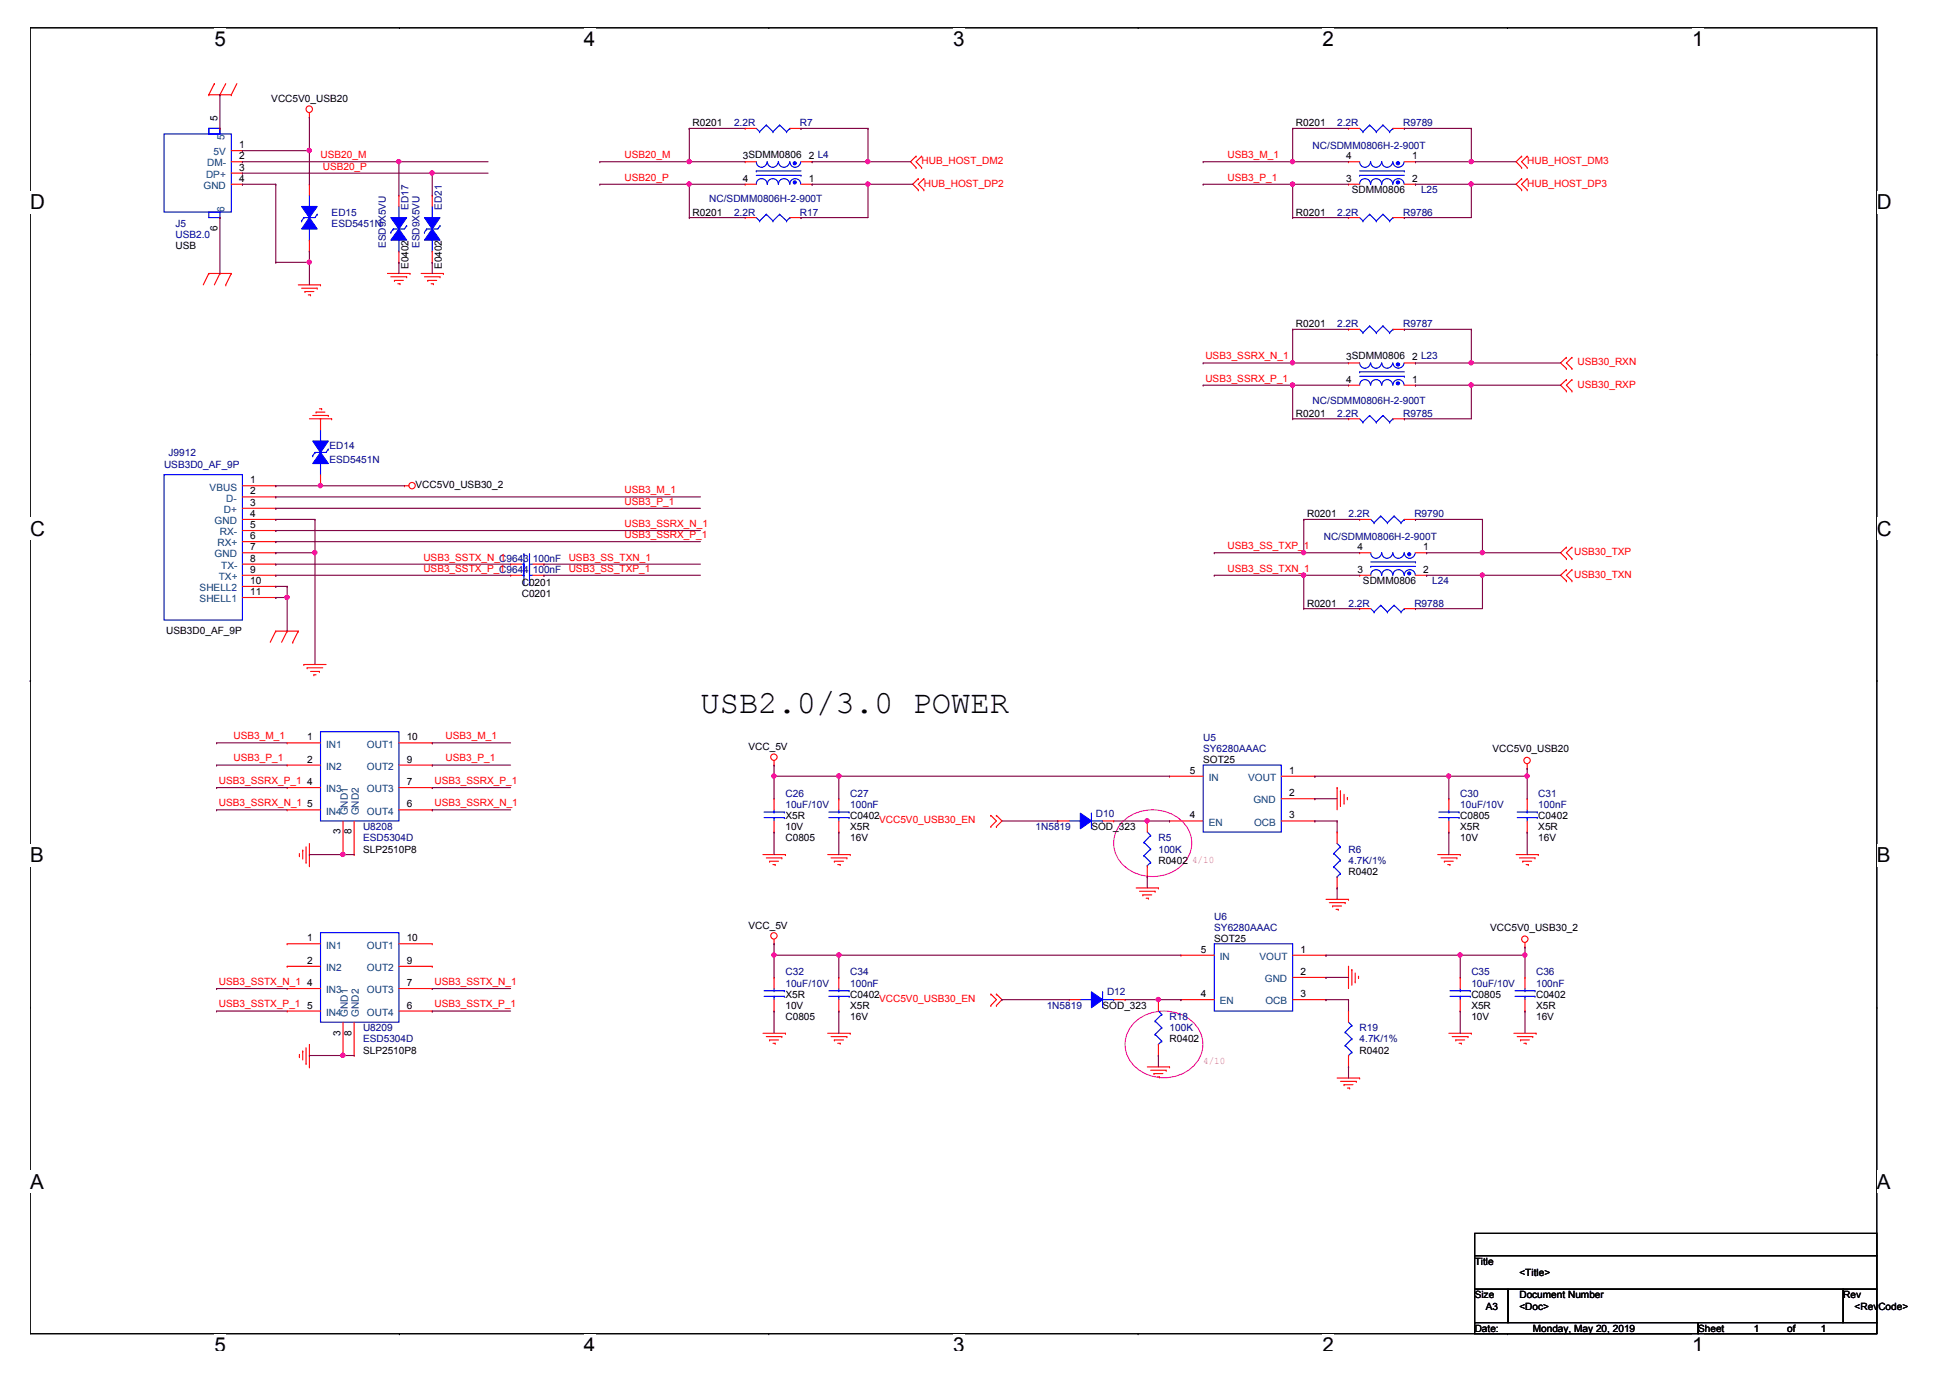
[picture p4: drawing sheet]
<svg xmlns="http://www.w3.org/2000/svg" width="297mm" height="210mm" viewBox="0 0 297 210" stroke-linecap="round" stroke-linejoin="round" font-family="sans-serif">
<defs><g id="words">
<text font-size="4.9" x="106.7" y="108.5">USB2.0/3.0 POWER</text>
<g font-size="3.1">
<text x="32.7" y="7">5</text>
<text x="89" y="7">4</text>
<text x="145.2" y="7">3</text>
<text x="201.5" y="7">2</text>
<text x="257.7" y="7">1</text>
<text x="4.6" y="31.9">D</text>
<text x="285.9" y="31.9">D</text>
<text x="4.6" y="81.6">C</text>
<text x="285.9" y="81.6">C</text>
<text x="4.6" y="131.3">B</text>
<text x="285.9" y="131.3">B</text>
<text x="4.6" y="181.1">A</text>
<text x="285.9" y="181.1">A</text>
<text x="32.7" y="206">5</text>
<text x="89" y="206">4</text>
<text x="145.2" y="206">3</text>
<text x="201.5" y="206">2</text>
<text x="257.7" y="206">1</text>
</g>
<g font-size="1.5">
<text x="41.3" y="15.5">VCC5V0_USB20</text>
<text x="33.1" y="18.4" transform="rotate(-90 33.1 18.4)">5</text>
<text x="36.4" y="22.6">1</text>
<text x="105.5" y="19.3">R0201</text>
<text x="197.4" y="19.3">R0201</text>
<text x="36.4" y="27.7">4</text>
<text x="36.4" y="26">3</text>
<text x="36.4" y="24.3">2</text>
<text x="113.2" y="24.3">3SDMM0806</text>
<text x="113.2" y="27.7">4</text>
<text x="123.2" y="27.7">1</text>
<text x="123.2" y="24.3">2 L4</text>
<text x="205.1" y="27.7">3</text>
<text x="205.1" y="24.3">4</text>
<text x="205.9" y="29.5">SDMM0806</text>
<text x="215.1" y="24.3">1</text>
<text x="215.1" y="27.7">2</text>
<text x="33.1" y="35.2" transform="rotate(-90 33.1 35.2)">6</text>
<text x="105.5" y="32.9">R0201</text>
<text x="197.4" y="32.9">R0201</text>
<text x="26.7" y="38">USB</text>
<text x="62.2" y="41" transform="rotate(-90 62.2 41)">E0402</text>
<text x="67.3" y="41" transform="rotate(-90 67.3 41)">E0402</text>
<text x="197.4" y="49.9">R0201</text>
<text x="205.1" y="54.9">3SDMM0806</text>
<text x="205.1" y="58.3">4</text>
<text x="215.1" y="58.3">1</text>
<text x="215.1" y="54.9">2 L23</text>
<text x="197.4" y="63.5">R0201</text>
<text x="38.1" y="73.6">1</text>
<text x="38.1" y="75.3">2</text>
<text x="38.1" y="77">3</text>
<text x="63.3" y="74.4">VCC5V0_USB30_2</text>
<text x="38.1" y="78.7">4</text>
<text x="38.1" y="80.4">5</text>
<text x="38.1" y="82.1">6</text>
<text x="38.1" y="83.8">7</text>
<text x="199.1" y="78.8">R0201</text>
<text x="206.8" y="83.8">4</text>
<text x="216.8" y="83.8">1</text>
<text x="38.1" y="85.6">8</text>
<text x="38.1" y="87.2">9</text>
<text x="38.1" y="88.9">10</text>
<text x="79.5" y="89.2">C0201</text>
<text x="206.8" y="87.2">3</text>
<text x="207.6" y="89">SDMM0806</text>
<text x="216.8" y="87.2">2</text>
<text x="38.1" y="90.6">11</text>
<text x="79.5" y="90.9">C0201</text>
<text x="199.1" y="92.4">R0201</text>
<text x="25.3" y="96.5">USB3D0_AF_9P</text>
<text x="46.8" y="112.8">1</text>
<text x="61.9" y="112.8">10</text>
<text x="46.8" y="116.2">2</text>
<text x="46.8" y="119.6">4</text>
<text x="61.9" y="119.6">7</text>
<text x="61.9" y="116.2">9</text>
<text x="114" y="114.2">VCC_5V</text>
<text x="181.2" y="117.9">5</text>
<text x="183.3" y="116.2">SOT25</text>
<text x="196.4" y="117.9">1</text>
<text x="227.3" y="114.6">VCC5V0_USB20</text>
<text x="46.8" y="123">5</text>
<text x="61.9" y="123">6</text>
<text x="119.6" y="124.8">X5R</text>
<text x="129.5" y="124.8">C0402</text>
<text x="181.2" y="124.7">4</text>
<text x="196.4" y="124.7">3</text>
<text x="196.4" y="121.3">2</text>
<text x="222.4" y="124.8">C0805</text>
<text x="234.3" y="124.8">C0402</text>
<text x="51.9" y="127.1" transform="rotate(-90 51.9 127.1)">3</text>
<text x="53.6" y="127.1" transform="rotate(-90 53.6 127.1)">8</text>
<text x="55.3" y="129.9">SLP2510P8</text>
<text x="119.6" y="128.1">C0805</text>
<text x="119.6" y="126.4">10V</text>
<text x="129.5" y="126.4">X5R</text>
<text x="129.5" y="128.1">16V</text>
<text x="166.3" y="126.4">SOD_323</text>
<text x="176.5" y="131.6">R0402</text>
<text x="222.4" y="126.4">X5R</text>
<text x="222.4" y="128.1">10V</text>
<text x="234.3" y="126.4">X5R</text>
<text x="234.3" y="128.1">16V</text>
<text x="205.4" y="133.3">R0402</text>
<text x="46.8" y="143.4">1</text>
<text x="61.9" y="143.4">10</text>
<text x="114" y="141.4">VCC_5V</text>
<text x="185" y="143.5">SOT25</text>
<text x="227" y="141.8">VCC5V0_USB30_2</text>
<text x="46.8" y="146.8">2</text>
<text x="61.9" y="146.8">9</text>
<text x="182.9" y="145.1">5</text>
<text x="198.1" y="148.5">2</text>
<text x="198.1" y="145.1">1</text>
<text x="46.8" y="150.2">4</text>
<text x="46.8" y="153.6">5</text>
<text x="61.9" y="153.6">6</text>
<text x="61.9" y="150.2">7</text>
<text x="119.6" y="155.4">C0805</text>
<text x="119.6" y="152">X5R</text>
<text x="119.6" y="153.7">10V</text>
<text x="129.5" y="152">C0402</text>
<text x="129.5" y="153.7">X5R</text>
<text x="129.5" y="155.4">16V</text>
<text x="168" y="153.7">SOD_323</text>
<text x="182.9" y="151.9">4</text>
<text x="198.1" y="151.9">3</text>
<text x="224.1" y="152">C0805</text>
<text x="224.1" y="153.7">X5R</text>
<text x="224.1" y="155.4">10V</text>
<text x="234" y="152">C0402</text>
<text x="234" y="153.7">X5R</text>
<text x="234" y="155.4">16V</text>
<text x="51.9" y="157.7" transform="rotate(-90 51.9 157.7)">3</text>
<text x="53.6" y="157.7" transform="rotate(-90 53.6 157.7)">8</text>
<text x="55.3" y="160.5">SLP2510P8</text>
<text x="178.2" y="158.8">R0402</text>
<text x="207.1" y="160.5">R0402</text>
<text x="224.6" y="192.7">Title</text>
<text x="224.6" y="197.8">Size</text>
<text x="231.4" y="197.8">Document Number</text>
<text x="231.5" y="194.4">&lt;Title&gt;</text>
<text x="280.8" y="197.8">Rev</text>
<text x="224.6" y="202.9">Date:</text>
<text x="226.3" y="199.5">A3</text>
<text x="231.5" y="199.5">&lt;Doc&gt;</text>
<text x="233.5" y="202.9">Monday, May 20, 2019</text>
<text x="258.7" y="202.9">Sheet</text>
<text x="267.2" y="202.9">1</text>
<text x="272.3" y="202.9">of</text>
<text x="277.4" y="202.9">1</text>
<text x="282.5" y="199.5">&lt;RevCode&gt;</text>
</g>
<g font-size="1.5" fill="#004080">
<text x="32.5" y="23.7">5V</text>
<text x="34.2" y="21.3" transform="rotate(-90 34.2 21.3)">5</text>
<text x="31" y="28.8">GND</text>
<text x="31.4" y="27.1">DP+</text>
<text x="31.6" y="25.4">DM-</text>
<text x="34.2" y="32.3" transform="rotate(-90 34.2 32.3)">6</text>
<text x="31.9" y="74.7">VBUS</text>
<text x="34.5" y="76.4">D-</text>
<text x="32.7" y="79.8">GND</text>
<text x="33.1" y="83.2">RX+</text>
<text x="33.5" y="81.5">RX-</text>
<text x="34.1" y="78.1">D+</text>
<text x="32.7" y="84.9">GND</text>
<text x="33.3" y="88.3">TX+</text>
<text x="33.7" y="86.7">TX-</text>
<text x="30.4" y="90">SHELL2</text>
<text x="30.4" y="91.7">SHELL1</text>
<text x="49.7" y="113.9">IN1</text>
<text x="55.9" y="113.9">OUT1</text>
<text x="49.7" y="117.3">IN2</text>
<text x="55.9" y="117.3">OUT2</text>
<text x="184.1" y="119">IN</text>
<text x="190.1" y="119">VOUT</text>
<text x="49.7" y="120.7">IN3</text>
<text x="49.7" y="124.1">IN4</text>
<text x="53" y="124.2" transform="rotate(-90 53 124.2)">GND1</text>
<text x="54.7" y="124.2" transform="rotate(-90 54.7 124.2)">GND2</text>
<text x="55.9" y="124.1">OUT4</text>
<text x="55.9" y="120.7">OUT3</text>
<text x="184.1" y="125.8">EN</text>
<text x="190.9" y="122.4">GND</text>
<text x="191" y="125.8">OCB</text>
<text x="49.7" y="144.5">IN1</text>
<text x="49.7" y="147.9">IN2</text>
<text x="55.9" y="147.9">OUT2</text>
<text x="55.9" y="144.5">OUT1</text>
<text x="185.8" y="146.2">IN</text>
<text x="191.9" y="146.2">VOUT</text>
<text x="192.7" y="149.6">GND</text>
<text x="49.7" y="151.3">IN3</text>
<text x="49.7" y="154.7">IN4</text>
<text x="53" y="154.9" transform="rotate(-90 53 154.9)">GND1</text>
<text x="54.7" y="154.9" transform="rotate(-90 54.7 154.9)">GND2</text>
<text x="55.9" y="154.7">OUT4</text>
<text x="55.9" y="151.3">OUT3</text>
<text x="185.8" y="153">EN</text>
<text x="192.8" y="153">OCB</text>
</g>
<g font-size="1.5" fill="#000080">
<text x="111.8" y="19.3">2.2R</text>
<text x="121.8" y="19.3">R7</text>
<text x="200" y="22.6">NC/SDMM0806H-2-900T</text>
<text x="203.7" y="19.3">2.2R</text>
<text x="213.8" y="19.3">R9789</text>
<text x="216.5" y="29.5">L25</text>
<text x="26.7" y="34.5">J5</text>
<text x="50.5" y="32.9">ED15</text>
<text x="50.5" y="34.5">ESD5451N</text>
<text x="62.2" y="32" transform="rotate(-90 62.2 32)">ED17</text>
<text x="67.3" y="32" transform="rotate(-90 67.3 32)">ED21</text>
<text x="108" y="30.8">NC/SDMM0806H-2-900T</text>
<text x="111.8" y="32.9">2.2R</text>
<text x="121.8" y="32.9">R17</text>
<text x="203.7" y="32.9">2.2R</text>
<text x="213.8" y="32.9">R9786</text>
<text x="58.8" y="37.8" transform="rotate(-90 58.8 37.8)">ESD9X5VU</text>
<text x="63.9" y="37.8" transform="rotate(-90 63.9 37.8)">ESD9X5VU</text>
<text x="203.7" y="49.9">2.2R</text>
<text x="213.8" y="49.9">R9787</text>
<text x="200" y="61.5">NC/SDMM0806H-2-900T</text>
<text x="203.7" y="63.5">2.2R</text>
<text x="213.8" y="63.5">R9785</text>
<text x="25" y="71.3">USB3D0_AF_9P</text>
<text x="25.7" y="69.5">J9912</text>
<text x="50.2" y="68.4">ED14</text>
<text x="50.2" y="70.5">ESD5451N</text>
<text x="201.6" y="82.2">NC/SDMM0806H-2-900T</text>
<text x="205.4" y="78.8">2.2R</text>
<text x="215.4" y="78.8">R9790</text>
<text x="76" y="87.3">C9644 100nF</text>
<text x="76" y="85.6">C9643 100nF</text>
<text x="218.2" y="89">L24</text>
<text x="205.4" y="92.4">2.2R</text>
<text x="215.4" y="92.4">R9788</text>
<text x="183.3" y="112.9">U5</text>
<text x="183.3" y="114.6">SY6280AAAC</text>
<text x="119.6" y="121.4">C26</text>
<text x="119.6" y="123.1">10uF/10V</text>
<text x="129.5" y="121.4">C27</text>
<text x="129.5" y="123.1">100nF</text>
<text x="166.9" y="124.4">D10</text>
<text x="222.4" y="121.4">C30</text>
<text x="222.4" y="123.1">10uF/10V</text>
<text x="234.3" y="121.4">C31</text>
<text x="234.3" y="123.1">100nF</text>
<text x="55.3" y="126.4">U8208</text>
<text x="55.3" y="128.1">ESD5304D</text>
<text x="157.7" y="126.4">1N5819</text>
<text x="176.5" y="128.1">R5</text>
<text x="176.5" y="129.9">100K</text>
<text x="205.4" y="129.9">R6</text>
<text x="205.4" y="131.6">4.7K/1%</text>
<text x="185" y="140.1">U6</text>
<text x="185" y="141.8">SY6280AAAC</text>
<text x="119.6" y="148.6">C32</text>
<text x="129.5" y="148.6">C34</text>
<text x="224.1" y="148.6">C35</text>
<text x="234" y="148.6">C36</text>
<text x="119.6" y="150.3">10uF/10V</text>
<text x="129.5" y="150.3">100nF</text>
<text x="159.4" y="153.7">1N5819</text>
<text x="168.6" y="151.6">D12</text>
<text x="178.2" y="155.4">R18</text>
<text x="224.1" y="150.3">10uF/10V</text>
<text x="234" y="150.3">100nF</text>
<text x="55.3" y="157.1">U8209</text>
<text x="55.3" y="158.8">ESD5304D</text>
<text x="178.2" y="157.1">100K</text>
<text x="207.1" y="157.1">R19</text>
<text x="207.1" y="158.8">4.7K/1%</text>
</g>
<g font-size="1.5" fill="#f00">
<text x="48.8" y="24.1">USB20_M</text>
<text x="49.2" y="25.8">USB20_P</text>
<text x="95.1" y="27.5">USB20_P</text>
<text x="95.1" y="24.1">USB20_M</text>
<text x="140.4" y="25">HUB_HOST_DM2</text>
<text x="140.7" y="28.4">HUB_HOST_DP2</text>
<text x="187" y="27.5">USB3_P_1</text>
<text x="187" y="24.1">USB3_M_1</text>
<text x="232.6" y="28.4">HUB_HOST_DP3</text>
<text x="232.6" y="25">HUB_HOST_DM3</text>
<text x="183.6" y="54.7">USB3_SSRX_N_1</text>
<text x="183.6" y="58.1">USB3_SSRX_P_1</text>
<text x="240.3" y="55.7">USB30_RXN</text>
<text x="240.3" y="59.1">USB30_RXP</text>
<text x="95.1" y="75.1">USB3_M_1</text>
<text x="95.1" y="76.9">USB3_P_1</text>
<text x="95.1" y="80.3">USB3_SSRX_N_1</text>
<text x="95.1" y="82">USB3_SSRX_P_1</text>
<text x="187" y="83.7">USB3_SS_TXP_1</text>
<text x="64.5" y="85.4">USB3_SSTX_N_1</text>
<text x="64.5" y="87.1">USB3_SSTX_P_1</text>
<text x="86.6" y="85.4">USB3_SS_TXN_1</text>
<text x="86.6" y="87.1">USB3_SS_TXP_1</text>
<text x="187" y="87.1">USB3_SS_TXN_1</text>
<text x="239.8" y="84.6">USB30_TXP</text>
<text x="239.8" y="88">USB30_TXN</text>
<text x="35.6" y="112.6">USB3_M_1</text>
<text x="67.9" y="112.6">USB3_M_1</text>
<text x="33.3" y="119.4">USB3_SSRX_P_1</text>
<text x="35.6" y="116">USB3_P_1</text>
<text x="66.2" y="119.4">USB3_SSRX_P_1</text>
<text x="67.9" y="116">USB3_P_1</text>
<text x="33.3" y="122.8">USB3_SSRX_N_1</text>
<text x="66.2" y="122.8">USB3_SSRX_N_1</text>
<text x="133.9" y="125.4">VCC5V0_USB30_EN</text>
<text x="33.3" y="150">USB3_SSTX_N_1</text>
<text x="33.3" y="153.5">USB3_SSTX_P_1</text>
<text x="66.2" y="150">USB3_SSTX_N_1</text>
<text x="66.2" y="153.5">USB3_SSTX_P_1</text>
<text x="133.9" y="152.7">VCC5V0_USB30_EN</text>
</g>
<text font-size="1.5" fill="#0000a0" x="26.7" y="36.3">USB2.0</text>
<g font-size="1.5" fill="#f0f">
<text x="181.6" y="131.4">4/10</text>
<text x="183.3" y="162">4/10</text>
</g>
</g></defs>
<path d="M4.6 4.2h281.3v199h-281.3z" fill="none" stroke="#000" stroke-width=".17"/>
<g fill="#fff">
<path d="M32.7 4.2h1.7v3.5h-1.7z"/>
<path d="M32.7 203.2h1.7v2.5h-1.7z"/>
</g>
<path d="M60.8 4.2h.1M60.8 203.2h.1" fill="none" stroke="#000" stroke-width=".17"/>
<g fill="#fff">
<path d="M89 4.2h1.7v3.5h-1.7z"/>
<path d="M89 203.2h1.7v2.5h-1.7z"/>
</g>
<path d="M117.1 4.2h.1M117.1 203.2h.1" fill="none" stroke="#000" stroke-width=".17"/>
<g fill="#fff">
<path d="M145.2 4.2h1.8v3.5h-1.8z"/>
<path d="M145.2 203.2h1.8v2.5h-1.8z"/>
</g>
<path d="M173.4 4.2h.1M173.4 203.2h.1" fill="none" stroke="#000" stroke-width=".17"/>
<g fill="#fff">
<path d="M201.5 4.2h1.7v3.5h-1.7z"/>
<path d="M201.5 203.2h1.7v2.5h-1.7z"/>
</g>
<path d="M229.6 4.2h.1M229.6 203.2h.1" fill="none" stroke="#000" stroke-width=".17"/>
<g fill="#fff">
<path d="M257.7 4.2h1.8v3.5h-1.8z"/>
<path d="M257.7 203.2h1.8v2.5h-1.8z"/>
<path d="M4.6 29.1h2.2v3.5h-2.2z"/>
<path d="M285.9 29.1h2.2v3.5h-2.2z"/>
<path d="M4.6 78.8h2.2v3.5h-2.2z"/>
<path d="M285.9 78.8h2.2v3.5h-2.2z"/>
</g>
<path d="M4.6 53.9h.1M285.9 53.9h.1" fill="none" stroke="#000" stroke-width=".17"/>
<g fill="#fff">
<path d="M4.6 128.5h2.1v3.5h-2.1z"/>
<path d="M285.9 128.5h2.1v3.5h-2.1z"/>
</g>
<path d="M4.6 103.7h.1M285.9 103.7h.1" fill="none" stroke="#000" stroke-width=".17"/>
<path d="M4.6 103.7h.1M285.9 103.7h.1" fill="none" stroke="#000" stroke-width=".15"/>
<g fill="#fff">
<path d="M4.6 178.3h2.1v3.4h-2.1z"/>
<path d="M285.9 178.3h2.1v3.4h-2.1z"/>
</g>
<path d="M4.6 153.4h.1M285.9 153.4h.1M224.6 187.9h61.3v3.4h-61.3zM224.6 191.3h61.3v5.1h-61.3zM224.6 196.4h5.1v5.1h-5.1zM229.7 196.4h51.1v5.1h-51.1zM280.8 196.4h5.1v5.1h-5.1zM224.6 201.5h34.1v1.7h-34.1zM258.7 201.5h27.2v1.7h-27.2z" fill="none" stroke="#000" stroke-width=".17"/>
<path d="M171.4 124.8a6.6 6.6 0 0 1 9.5 1.3 4.8 4.8 0 0 1-2.6 6.8 6.4 6.4 0 0 1-8-2.1 4.6 4.6 0 0 1 1.1-6zM173.1 155.5a6.5 6.5 0 0 1 9.5 1.2 4.8 4.8 0 0 1-2.6 6.9 6.3 6.3 0 0 1-8.3-2.9 4.6 4.6 0 0 1 1.4-5.2z" fill="none" stroke="#f0f" stroke-width=".17"/>
<g fill="none" stroke="#f00" stroke-width=".17">
<path d="M31.8 14.4h.1M31.8 14.4h3.4M32.7 12.7h.1M32.7 12.7l-.9 1.7M33.5 14.4h.1M34.4 12.7l-.9 1.7M35.2 14.4h.1M36.1 12.7l-.9 1.7M47.1 17.9h.1M47.1 17.2v.7M139.5 23.8h.1M139.5 25.5h.1"/>
<path d="M139.5 23.8l-.8 .8 .8 .9M139.9 27.2h.1M139.9 28.9h.1M139.9 27.2l-.9 .9 .9 .8M140.4 25.5h.1M140.4 23.8h.1M140.4 23.8l-.9 .8 .9 .9M140.7 28.9h.1M140.7 27.2h.1M140.7 27.2l-.8 .9 .8 .8M205.4 33.1h.1M205.4 33.1h1.7"/>
<path d="M212.2 33.1h1.7M213.9 33.1h.1M231.8 27.2h.1M231.8 28.9h.1M231.8 23.8h.1M231.8 25.5h.1M231.8 27.2l-.9 .9 .9 .8M231.8 23.8l-.9 .8 .9 .9M232.6 28.9h.1M232.6 27.2h.1M232.6 25.5h.1M232.6 23.8h.1"/>
<path d="M232.6 27.2l-.8 .9 .8 .8M232.6 23.8l-.8 .8 .8 .9M31.8 41.7h.1M31.8 41.7l-.8 1.7M31.8 41.7h3.4M33.5 41.7h.1M33.5 41.7l-.8 1.7M34.4 43.4h.1M35.2 41.7h.1M35.2 41.7l-.8 1.7M45.4 43.4h3.4M45.9 43.9h2.4"/>
<path d="M46.5 44.4h.1M46.5 44.4h1.3M47 44.9h.3M47.3 44.9h.1M48.3 43.9h.1M48.8 43.4h.1M59 41.7h3.5M59.5 42.2h2.4M60.1 42.7h.1M60.1 42.7h1.3M60.6 43.2h.3M60.9 43.2h.1"/>
<path d="M61.9 42.2h.1M62.5 41.7h.1M64.1 41.7h3.4M64.7 42.2h2.3M65.2 42.7h.1M65.2 42.7h1.3M65.7 43.2h.3M66 43.2h.1M67 42.2h.1M67.5 41.7h.1M238.6 54.4h.1M238.6 56.1h.1"/>
<path d="M238.6 57.8h.1M238.6 59.6h.1M238.6 54.4l-.9 .9 .9 .8M238.6 57.8l-.9 .9 .9 .9M239.5 56.1h.1M239.5 54.4h.1M239.5 59.6h.1M239.5 57.8h.1M239.5 54.4l-.9 .9 .9 .8M239.5 57.8l-.9 .9 .9 .9M47.1 63.8h3.4M47.6 63.3h2.4"/>
<path d="M48.1 62.8h.1M48.1 62.8h1.4M48.7 62.3h.3M49 62.3h.1M50 63.3h.1M50.5 63.8h.1M61.6 74h.1M61.6 74h.7M42 96.1h.1M42 96.1l-.8 1.7M42 96.1h3.4M43.7 96.1h.1"/>
<path d="M43.7 96.1l-.8 1.7M44.6 97.8h.1M45.4 96.1h.1M45.4 96.1l-.8 1.7M77.8 87.6h.1M77.8 87.6h1.7M81.2 87.6h1.7M82.9 87.6h.1M207.1 92.7h.1M207.1 92.7h1.7M213.9 92.7h1.7M215.6 92.7h.1"/>
<path d="M238.6 83.4h.1M238.6 85.1h.1M238.6 86.8h.1M238.6 88.5h.1M238.6 83.4l-.9 .8 .9 .9M238.6 86.8l-.9 .8 .9 .9M239.5 85.1h.1M239.5 83.4h.1M239.5 88.5h.1M239.5 86.8h.1M239.5 83.4l-.9 .8 .9 .9M239.5 86.8l-.9 .8 .9 .9"/>
<path d="M46.3 101.2h.1M46.3 101.2h3.4M46.8 101.7h.1M46.8 101.7h2.4M47.3 102.3h1.4M47.8 102.8h.1M47.8 102.8h.3M48.7 102.3h.1M117.9 116.5h.1M117.9 115.9v.6M203.7 120h.1M203.7 120v3.4"/>
<path d="M232.6 117.1h.1M232.6 116.4v.7M45.6 130.3h.1M45.6 130v.3M46.1 129.5h.1M46.1 129.5v1.4M46.6 131.4h.1M46.6 129v2.4M47.1 131.9h.1M47.1 128.5v3.4M116.2 130.2h3.4M116.7 130.7h2.4"/>
<path d="M117.2 131.2h.1M117.2 131.2h1.4M117.7 131.7h.4M117.9 121.7h.1M117.9 126.7h.1M117.9 121.7v1.7M117.9 125.1v1.6M118.1 131.7h.1M119.1 130.7h.1M119.6 130.2h.1M126.1 130.2h3.4M126.6 130.7h2.4"/>
<path d="M127.1 131.2h.1M127.1 131.2h1.4M127.6 131.7h.4M128 131.7h.1M129 130.7h.1M129.5 130.2h.1M150.9 125.9h.1M150.9 124.2h.1M150.9 124.2l.9 .9-.9 .8M151.8 124.2h.1M151.8 125.9h.1M151.8 124.2l.8 .9-.8 .8"/>
<path d="M173.1 135.3h3.4M173.6 135.8h2.4M174.1 136.3h.1M174.1 136.3h1.3M174.6 136.8h.3M174.9 136.8h.1M176 135.8h.1M176.5 135.3h.1M202 137h3.4M202.5 137.5h2.4M203 138h.1M203 138h1.4"/>
<path d="M203.5 138.5h.3M203.8 138.5h.1M204.2 120.5h.1M204.2 120.5v2.4M204.7 122.3h.1M204.7 121v1.3M204.9 137.5h.1M205.2 121.5h.1M205.2 121.5v.3M205.4 137h.1M219 130.2h3.4M219.5 130.7h2.4"/>
<path d="M220 131.2h.1M220 131.2h1.4M220.5 131.7h.4M220.7 121.7h.1M220.7 126.7h.1M220.7 121.7v1.7M220.7 125.1v1.6M220.9 131.7h.1M221.9 130.7h.1M222.4 130.2h.1M230.9 130.2h3.4M231.5 130.7h2.3"/>
<path d="M232 131.2h.1M232 131.2h1.3M232.5 131.7h.3M232.8 131.7h.1M233.8 130.7h.1M234.3 130.2h.1M46.6 159.6v2.4M47.1 159.1v3.4M116.2 157.4h3.4M116.7 157.9h2.4M117.2 158.4h.1M117.2 158.4h1.4"/>
<path d="M117.7 158.9h.4M117.9 143.8h.1M117.9 143.1v.7M118.1 158.9h.1M119.1 157.9h.1M119.6 157.4h.1M126.1 157.4h3.4M126.6 157.9h2.4M127.1 158.4h.1M127.1 158.4h1.4M127.6 158.9h.4M127.8 148.9h.1"/>
<path d="M127.8 154h.1M127.8 148.9v1.7M127.8 152.3v1.7M128 158.9h.1M129 157.9h.1M129.5 157.4h.1M150.9 153.2h.1M150.9 151.4h.1M150.9 151.4l.9 .9-.9 .9M151.8 151.4h.1M151.8 153.2h.1M151.8 151.4l.8 .9-.8 .9"/>
<path d="M176.5 152.3h.1M176.5 152.3v1.7M176.5 159.1v1.7M205.4 147.2h.1M205.4 147.2v3.4M205.9 147.7h.1M205.9 147.7v2.4M206.4 149.6h.1M206.4 148.2v1.4M206.9 148.7h.1M206.9 148.7v.4M220.7 157.4h3.4"/>
<path d="M221.2 157.9h2.4M221.8 158.4h.1M221.8 158.4h1.3M222.3 158.9h.3M222.6 158.9h.1M223.6 157.9h.1M224.1 157.4h.1M230.6 157.4h3.4M231.1 157.9h2.4M231.6 158.4h.1M231.6 158.4h1.4M232.1 158.9h.4"/>
<path d="M232.3 144.3h.1M232.3 143.6v.7M232.5 158.9h.1M233.5 157.9h.1M234 157.4h.1M45.6 161h.1M45.6 160.6v.4M46.1 160.1h.1M46.1 160.1v1.4M46.6 162h.1M47.1 162.5h.1M174.8 162.5h3.4"/>
<path d="M175.3 163h2.3M175.8 163.5h.1M175.8 163.5h1.3M176.3 164h.3M176.5 160.8h.1M176.6 164h.1M177.6 163h.1M178.2 162.5h.1M203.7 164.2h3.4M204.2 164.7h2.4M204.7 165.2h.1M204.7 165.2h1.4"/>
<path d="M205.2 165.7h.4M205.6 165.7h.1M206.6 164.7h.1M207.1 164.2h.1"/>
<circle cx="47.1" cy="16.6" r=".5"/>
<circle cx="62.8" cy="74" r=".49"/>
<circle cx="117.9" cy="115.3" r=".49"/>
<circle cx="232.6" cy="115.8" r=".49"/>
<circle cx="117.9" cy="142.6" r=".49"/>
<circle cx="232.3" cy="143.1" r=".49"/>
</g>
<g fill="none" stroke="#00f" stroke-width=".17">
<path d="M115.2 24.6a.83 .83 0 0 0 .8 .9 .83 .83 0 0 0 .9-.9M115.2 28.1a.83 .83 0 0 1 .8-.9 .83 .83 0 0 1 .9 .9M115.2 26h.1M115.2 26h6.8M115.2 26.7h6.8M116.9 24.6a.83 .83 0 0 0 .8 .9 .83 .83 0 0 0 .8-.9M116.9 28.1a.83 .83 0 0 1 .8-.9 .83 .83 0 0 1 .8 .9M118.6 24.6a.85 .85 0 0 0 .8 .9 .85 .85 0 0 0 .9-.9M118.6 28.1a.85 .85 0 0 1 .8-.9 .85 .85 0 0 1 .9 .9M120.3 24.6a.83 .83 0 0 0 .9 .9 .83 .83 0 0 0 .8-.9M120.3 28.1a.83 .83 0 0 1 .9-.9 .83 .83 0 0 1 .8 .9M122 26.7h.1"/>
<path d="M207.1 33.1l.5 .6M207.6 33.7h.1M208.6 32.6h.1M208.6 32.6l-1 1.1M208.6 32.6l1 1.1M209.6 33.7h.1M210.7 32.6h.1M210.7 32.6l-1.1 1.1M210.7 32.6l1 1.1M211.7 33.7h.1M212.2 33.1h.1M212.2 33.1l-.5 .6"/>
<path d="M79.5 87.6h.3M79.8 87.6h.1M79.8 86.1h.1M79.8 86.1v3.1M80.7 86.1h.1M80.7 87.6h.1M80.7 87.6h.5M80.7 86.1v3.1M208.8 92.7l.5 .5M209.3 93.2h.1M210.3 92.2h.1M210.3 92.2l-1 1"/>
<path d="M210.3 92.2l1 1M211.3 93.2h.1M212.4 92.2h.1M212.4 92.2l-1.1 1M212.4 92.2l1 1M213.4 93.2h.1M213.9 92.7h.1M213.9 92.7l-.5 .5M116.4 124.5h3.1M116.4 123.7h3.1M117.9 123.7h.1M117.9 124.5h.1"/>
<path d="M117.9 123.4v.3M117.9 124.5v.6M119.5 124.5h.1M119.5 123.7h.1M219.2 124.5h3.1M219.2 123.7h3.1M220.7 123.7h.1M220.7 124.5h.1M220.7 123.4v.3M220.7 124.5v.6M222.3 124.5h.1M222.3 123.7h.1"/>
<path d="M126.3 151.8h3M126.3 150.9h3M127.8 150.9h.1M127.8 151.8h.1M127.8 150.6v.3M127.8 151.8v.5M129.3 151.8h.1M129.3 150.9h.1M176 155.5h.1M176 157.6h.1M176 155.5l1 1M176 157.6l1 1"/>
<path d="M176.5 159.1h.1M176.5 154l.5 .5M177 154.5h.1M177 156.5h.1M177 158.6h.1M177 154.5l-1 1M177 156.5l-1 1.1M177 158.6l-.5 .5"/>
</g>
<path d="M120.9 27.6h.3l.1 .2-.1 .1-.2 .1-.1-.1z" fill-rule="evenodd" fill="#00f"/>
<path d="M120.9 27.6h.3l.1 .2-.1 .1-.2 .1-.1-.1z" fill="none" stroke="#00f" stroke-width=".17"/>
<path d="M120.9 24.7h.3l.1 .1-.1 .2-.2 .1-.1-.1z" fill-rule="evenodd" fill="#00f"/>
<g fill="none" stroke="#00f" stroke-width=".17">
<path d="M46.3 33.1h.1M46.3 33.1h1.7M47.1 31.5h.1M47.1 36.6h.1M47.1 29.8v1.7M47.1 34.9v1.7M120.9 24.7h.3l.1 .1-.1 .2-.2 .1-.1-.1zM207.1 50.2l.5 .5M207.6 50.7h.1M208.6 49.7h.1M208.6 49.7l-1 1M208.6 49.7l1 1"/>
<path d="M209.6 50.7h.1M210.7 49.7h.1M210.7 49.7l-1.1 1M210.7 49.7l1 1M211.7 50.7h.1M212.2 50.2h.1M212.2 50.2l-.5 .5M79.5 85.9h.3M79.8 85.9h.1M79.8 84.4h.1M79.8 84.4v3.1M80.7 84.4h.1"/>
<path d="M80.7 85.9h.1M80.7 85.9h.5M80.7 84.4v3.1M185 143.8h11.9v10.2h-11.9z"/>
</g>
<g fill="none" stroke="#f00" stroke-width=".17">
<path d="M113.5 24.6h.1M113.5 28.1h.1M113.5 28.1h1.7M113.5 24.6h1.7M122 28.1h1.7M122 24.6h1.7M123.7 28.1h.1M123.7 24.6h.1M205.4 50.2h.1M205.4 50.2h1.7M212.2 50.2h1.7M213.9 50.2h.1"/>
<path d="M77.8 85.9h.1M77.8 85.9h1.7M81.2 85.9h1.7M82.9 85.9h.1M179.9 152.3h.1M179.9 145.5h.1M179.9 152.3h5.1M179.9 145.5h5.1M196.9 152.3h5.1M196.9 148.9h5.1M196.9 145.5h5.1M202 152.3h.1"/>
<path d="M202 148.9h.1M202 145.5h.1"/>
</g>
<path d="M45.9 31.5h2.4l-1.2 1.6z" fill-rule="evenodd" fill="#00f"/>
<path d="M45.9 31.5h2.4l-1.2 1.6zM45.9 33.7h.1M46.3 33.1l-.4 .6M48.3 32.6h.1M48.3 32.6l-.3 .5" fill="none" stroke="#00f" stroke-width=".17"/>
<path d="M47.1 33.1l1.2 1.8h-2.4z" fill-rule="evenodd" fill="#00f"/>
<g fill="none" stroke="#00f" stroke-width=".17">
<path d="M207.1 19.6l.5 .5M208.6 19h.1M208.6 19l-1 1.1M208.6 19l1 1.1M210.7 19h.1M210.7 19l-1.1 1.1M210.7 19l1 1.1M212.2 19.6h.1M212.2 19.6l-.5 .5M47.1 33.1l1.2 1.8h-2.4zM115.2 33.1l.5 .6M115.7 33.7h.1"/>
<path d="M116.7 32.6h.1M116.7 32.6l-1 1.1M116.7 32.6l1 1.1M117.7 33.7h.1M118.8 32.6h.1M118.8 32.6l-1.1 1.1M118.8 32.6l1 1.1M119.8 33.7h.1M120.3 33.1h.1M120.3 33.1l-.5 .6M207.6 20.1h.1M209.6 20.1h.1"/>
<path d="M211.7 20.1h.1M25 72.3h11.9v22.1h-11.9zM162.9 125.1h1.7M164.6 125.1h.1M166.3 123.9h.1M166.3 123.9v2.3M166.3 125.1h1.7M168 125.1h.1M203.2 130h.1M203.2 132h.1M203.2 130l1 1M203.2 132l1 1.1"/>
<path d="M203.7 133.6h.1M203.7 128.5l.5 .5M204.2 129h.1M204.2 131h.1M204.2 133.1h.1M204.2 129l-1 1M204.2 131l-1 1M204.2 133.1l-.5 .5M116.4 151.8h3.1M116.4 150.9h3.1M117.9 150.9h.1M117.9 151.8h.1"/>
<path d="M117.9 150.6v.3M117.9 151.8v.5M119.5 151.8h.1M119.5 150.9h.1"/>
</g>
<g fill="none" stroke="#f00" stroke-width=".17">
<path d="M205.4 19.6h.1M205.4 19.6h1.7M212.2 19.6h1.7M213.9 19.6h.1M47.1 28.1h.1M47.1 38.3h.1M47.1 28.1v1.7M47.1 36.6v1.7M113.5 33.1h.1M113.5 33.1h1.7M120.3 33.1h1.7M122 33.1h.1"/>
<path d="M36.9 74h5.1M36.9 75.7h5.1M36.9 77.4h5.1M36.9 79.1h5.1M42 74h.1M42 75.7h.1M42 77.4h.1M42 79.1h.1M36.9 80.8h5.1M36.9 82.5h5.1M36.9 84.2h5.1M36.9 85.9h5.1"/>
<path d="M36.9 87.6h5.1M36.9 89.3h5.1M36.9 91h5.1M42 80.8h.1M42 82.5h.1M42 84.2h.1M42 85.9h.1M42 87.6h.1M42 89.3h.1M42 91h.1M203.7 126.7h.1M203.7 135.3h.1"/>
<path d="M203.7 126.7v1.8M203.7 133.6v1.7M117.9 148.9h.1M117.9 154h.1M117.9 148.9v1.7M117.9 152.3v1.7"/>
</g>
<path d="M164.6 123.9l1.7 1.2-1.7 1.1z" fill-rule="evenodd" fill="#00f"/>
<g fill="none" stroke="#00f" stroke-width=".17">
<path d="M31.8 19.6h1.7v.8h-1.7zM25 20.4h10.2v11.9h-10.2zM31.8 32.3h1.7v.8h-1.7zM59.9 34.9h.1M59.9 34.9h1.7M60.8 33.1h.1M60.8 38.3h.1M60.8 31.5v1.6M60.8 36.6v1.7M208.8 79.1l.5 .5M209.3 79.6h.1M210.3 78.6h.1"/>
<path d="M210.3 78.6l-1 1M210.3 78.6l1 1M211.3 79.6h.1M212.4 78.6h.1M212.4 78.6l-1.1 1M212.4 78.6l1 1M213.4 79.6h.1M213.9 79.1h.1M213.9 79.1l-.5 .5M48.8 111.5h12v13.6h-12zM164.6 123.9l1.7 1.2-1.7 1.1zM174.3 128.3h.1"/>
<path d="M174.3 130.3h.1M174.3 128.3l1 1M174.3 130.3l1 1.1M174.8 131.9h.1M174.8 126.7l.5 .6M175.3 127.3h.1M175.3 129.3h.1M175.3 131.4h.1M175.3 127.3l-1 1M175.3 129.3l-1 1M175.3 131.4l-.5 .5M231.1 124.5h3.1"/>
<path d="M231.1 123.7h3.1M232.6 123.7h.1M232.6 124.5h.1M232.6 123.4v.3M232.6 124.5v.6M234.2 124.5h.1M234.2 123.7h.1M220.9 151.8h3.1M220.9 150.9h3.1M222.4 150.9h.1M222.4 151.8h.1M222.4 150.6v.3"/>
<path d="M222.4 151.8v.5M224 151.8h.1M224 150.9h.1"/>
</g>
<g fill="none" stroke="#f00" stroke-width=".17">
<path d="M33.5 19.6h.1M33.5 33.1h.1M35.2 28.1h1.7M35.2 26.4h1.7M35.2 24.6h1.7M35.2 22.9h1.7M36.9 28.1h.1M36.9 26.4h.1M36.9 24.6h.1M36.9 22.9h.1M207.1 79.1h.1M207.1 79.1h1.7"/>
<path d="M213.9 79.1h1.7M215.6 79.1h.1M43.7 113.2h.1M43.7 116.5h.1M43.7 120h.1M43.7 113.2h5.1M43.7 116.5h5.1M43.7 120h5.1M60.8 113.2h5M60.8 116.5h5M60.8 120h5M65.8 120h.1"/>
<path d="M65.8 116.5h.1M65.8 113.2h.1M43.7 123.4h.1M43.7 123.4h5.1M52.3 130.2h.1M52.3 125.1v5.1M53.9 130.2h.1M53.9 125.1v5.1M60.8 123.4h5M65.8 123.4h.1M161.1 125.1h.1M161.1 125.1h1.8"/>
<path d="M168 125.1h1.6M169.6 125.1h.1M174.8 125.1h.1M174.8 133.6h.1M174.8 125.1v1.6M174.8 131.9v1.7M232.6 121.7h.1M232.6 126.7h.1M232.6 121.7v1.7M232.6 125.1v1.6M222.4 148.9h.1M222.4 154h.1"/>
<path d="M222.4 148.9v1.7M222.4 152.3v1.7"/>
</g>
<path d="M59.5 33.1h2.4l-1.1 1.8z" fill-rule="evenodd" fill="#00f"/>
<path d="M59.5 33.1h2.4l-1.1 1.8zM59.5 35.4h.1M59.9 34.9l-.4 .5M61.9 34.4h.1M61.9 34.4l-.3 .5" fill="none" stroke="#00f" stroke-width=".17"/>
<path d="M60.8 34.9l1.1 1.7h-2.4z" fill-rule="evenodd" fill="#00f"/>
<g fill="none" stroke="#00f" stroke-width=".17">
<path d="M60.8 34.9l1.1 1.7h-2.4zM207.1 55.3a.83 .83 0 0 0 .8 .8 .83 .83 0 0 0 .9-.8M207.1 58.7a.83 .83 0 0 1 .8-.9 .83 .83 0 0 1 .9 .9M207.1 56.6h.1M207.1 56.6h6.8M207.1 57.3h6.8M208.8 55.3a.83 .83 0 0 0 .8 .8 .83 .83 0 0 0 .9-.8M208.8 58.7a.83 .83 0 0 1 .8-.9 .83 .83 0 0 1 .9 .9M210.5 55.3a.83 .83 0 0 0 .8 .8 .83 .83 0 0 0 .8-.8M210.5 58.7a.83 .83 0 0 1 .8-.9 .83 .83 0 0 1 .8 .9M212.2 55.3a.85 .85 0 0 0 .8 .8 .85 .85 0 0 0 .9-.8M212.2 58.7a.85 .85 0 0 1 .8-.9 .85 .85 0 0 1 .9 .9"/>
<path d="M213.9 57.3h.1M48.8 142.1h12v13.6h-12zM204.9 157.2h.1M204.9 159.3h.1M204.9 157.2l1 1M204.9 159.3l1 1M205.4 155.7l.5 .5M205.9 156.2h.1M205.9 158.2h.1M205.9 156.2l-1 1M205.9 158.2l-1 1.1M205.4 160.8h.1"/>
<path d="M205.9 160.3h.1M205.9 160.3l-.5 .5"/>
</g>
<g fill="none" stroke="#f00" stroke-width=".17">
<path d="M60.8 29.8h.1M60.8 40h.1M60.8 29.8v1.7M60.8 38.3v1.7M43.7 143.8h.1M43.7 147.2h.1M43.7 150.6h.1M43.7 154h.1M43.7 143.8h5.1M43.7 147.2h5.1M43.7 150.6h5.1M43.7 154h5.1"/>
<path d="M52.3 155.7v5.1M53.9 155.7v5.1M60.8 143.8h5M60.8 147.2h5M60.8 150.6h5M60.8 154h5M65.8 154h.1M65.8 150.6h.1M65.8 147.2h.1M65.8 143.8h.1M205.4 154h.1M205.4 154v1.7"/>
<path d="M52.3 160.8h.1M53.9 160.8h.1M205.4 162.5h.1M205.4 160.8v1.7"/>
</g>
<circle cx="213" cy="58.4" r=".25" fill="#00f"/>
<circle cx="213" cy="58.4" r=".25" fill="none" stroke="#00f" stroke-width=".17"/>
<circle cx="213" cy="55.5" r=".25" fill="#00f"/>
<g fill="none" stroke="#00f" stroke-width=".17">
<path d="M115.2 19.6l.5 .5M116.7 19h.1M116.7 19l-1 1.1M116.7 19l1 1.1M118.8 19h.1M118.8 19l-1.1 1.1M118.8 19l1 1.1M120.3 19.6h.1M120.3 19.6l-.5 .5M115.7 20.1h.1M117.7 20.1h.1M119.8 20.1h.1"/>
<path d="M207.1 28.1a.83 .83 0 0 1 .8-.9 .83 .83 0 0 1 .9 .9M207.1 24.6a.83 .83 0 0 0 .8 .9 .83 .83 0 0 0 .9-.9M207.1 26.7h.1M207.1 26.7h6.8M207.1 26h6.8M208.8 28.1a.83 .83 0 0 1 .8-.9 .83 .83 0 0 1 .9 .9M208.8 24.6a.83 .83 0 0 0 .8 .9 .83 .83 0 0 0 .9-.9M210.5 28.1a.83 .83 0 0 1 .8-.9 .83 .83 0 0 1 .8 .9M210.5 24.6a.83 .83 0 0 0 .8 .9 .83 .83 0 0 0 .8-.9M212.2 28.1a.85 .85 0 0 1 .8-.9 .85 .85 0 0 1 .9 .9M212.2 24.6a.85 .85 0 0 0 .8 .9 .85 .85 0 0 0 .9-.9M213.9 26h.1"/>
<path d="M126.3 124.5h3M126.3 123.7h3M127.8 123.7h.1M127.8 124.5h.1M127.8 123.4v.3M127.8 124.5v.6M129.3 124.5h.1M129.3 123.7h.1"/>
<circle cx="213" cy="55.5" r=".25"/>
</g>
<g fill="none" stroke="#f00" stroke-width=".17">
<path d="M113.5 19.6h.1M113.5 19.6h1.7M120.3 19.6h1.7M122 19.6h.1M205.4 55.3h.1M205.4 58.7h.1M205.4 58.7h1.7M205.4 55.3h1.7M213.9 58.7h1.7M213.9 55.3h1.7M215.6 58.7h.1M215.6 55.3h.1"/>
<path d="M127.8 121.7h.1M127.8 126.7h.1M127.8 121.7v1.7M127.8 125.1v1.6"/>
</g>
<circle cx="213" cy="24.9" r=".25" fill="#00f"/>
<circle cx="213" cy="24.9" r=".25" fill="none" stroke="#00f" stroke-width=".17"/>
<circle cx="213" cy="27.8" r=".25" fill="#00f"/>
<g fill="none" stroke="#00f" stroke-width=".17">
<path d="M208.8 87.6a.83 .83 0 0 1 .8-.8 .83 .83 0 0 1 .9 .8M208.8 84.2a.83 .83 0 0 0 .8 .8 .83 .83 0 0 0 .9-.8M208.8 86.3h.1M208.8 86.3h6.8M208.8 85.6h6.8M210.5 87.6a.83 .83 0 0 1 .8-.8 .83 .83 0 0 1 .8 .8M210.5 84.2a.83 .83 0 0 0 .8 .8 .83 .83 0 0 0 .8-.8M212.2 87.6a.85 .85 0 0 1 .8-.8 .85 .85 0 0 1 .9 .8M212.2 84.2a.85 .85 0 0 0 .8 .8 .85 .85 0 0 0 .9-.8M213.9 87.6a.83 .83 0 0 1 .8-.8 .83 .83 0 0 1 .9 .8M213.9 84.2a.83 .83 0 0 0 .8 .8 .83 .83 0 0 0 .9-.8M215.6 85.6h.1"/>
<path d="M183.3 116.5h11.9v10.2h-11.9z"/>
<circle cx="213" cy="27.8" r=".25"/>
</g>
<g fill="none" stroke="#f00" stroke-width=".17">
<path d="M205.4 28.1h.1M205.4 24.6h.1M205.4 24.6h1.7M205.4 28.1h1.7M213.9 24.6h1.7M213.9 28.1h1.7M215.6 24.6h.1M215.6 28.1h.1M178.2 118.2h.1M178.2 118.2h5.1M195.2 118.2h5.1M200.3 118.2h.1"/>
<path d="M178.2 125.1h.1M178.2 125.1h5.1M195.2 125.1h5.1M195.2 121.7h5.1M200.3 125.1h.1M200.3 121.7h.1"/>
</g>
<path d="M214.5 84.3h.3l.1 .1-.1 .2-.2 .1-.1-.1z" fill-rule="evenodd" fill="#00f"/>
<path d="M214.5 84.3h.3l.1 .1-.1 .2-.2 .1-.1-.1z" fill="none" stroke="#00f" stroke-width=".17"/>
<path d="M214.5 87.2h.3l.1 .1-.1 .2-.2 .1-.1-.1z" fill-rule="evenodd" fill="#00f"/>
<path d="M48 68.9h.1M48 68.9h1.7M48.8 67.2h.1M48.8 72.3h.1M48.8 65.5v1.7M48.8 70.6v1.7M214.5 87.2h.3l.1 .1-.1 .2-.2 .1-.1-.1z" fill="none" stroke="#00f" stroke-width=".17"/>
<path d="M207.1 87.6h.1M207.1 84.2h.1M207.1 84.2h1.7M207.1 87.6h1.7M215.6 84.2h1.7M215.6 87.6h1.7M217.3 84.2h.1M217.3 87.6h.1" fill="none" stroke="#f00" stroke-width=".17"/>
<path d="M47.6 67.2h2.4l-1.2 1.7z" fill-rule="evenodd" fill="#00f"/>
<path d="M47.6 67.2h2.4l-1.2 1.7zM47.6 69.4h.1M48 68.9l-.4 .5M50 68.4h.1M50 68.4l-.3 .5" fill="none" stroke="#00f" stroke-width=".17"/>
<path d="M48.8 68.9l1.2 1.7h-2.4z" fill-rule="evenodd" fill="#00f"/>
<g fill="none" stroke="#00f" stroke-width=".17">
<path d="M48.8 68.9l1.2 1.7h-2.4zM207.1 63.8l.5 .5M207.6 64.3h.1M208.6 63.3h.1M208.6 63.3l-1 1M208.6 63.3l1 1M209.6 64.3h.1M210.7 63.3h.1M210.7 63.3l-1.1 1M210.7 63.3l1 1M211.7 64.3h.1M212.2 63.8h.1"/>
<path d="M212.2 63.8l-.5 .5M164.6 152.3h1.7M166.3 152.3h.1M168 151.1h.1M168 151.1v2.4M168 152.3h1.6M169.6 152.3h.1"/>
</g>
<path d="M48.8 63.8h.1M48.8 74h.1M48.8 63.8v1.7M48.8 72.3v1.7M205.4 63.8h.1M205.4 63.8h1.7M212.2 63.8h1.7M213.9 63.8h.1" fill="none" stroke="#f00" stroke-width=".17"/>
<path d="M166.3 151.1l1.7 1.2-1.7 1.2z" fill-rule="evenodd" fill="#00f"/>
<g fill="none" stroke="#00f" stroke-width=".17">
<path d="M65 34.9h.1M65 34.9h1.7M65.8 33.1h.1M65.8 38.3h.1M65.8 31.5v1.6M65.8 36.6v1.7M166.3 151.1l1.7 1.2-1.7 1.2zM230.8 151.8h3M230.8 150.9h3M232.3 150.9h.1M232.3 151.8h.1M232.3 150.6v.3"/>
<path d="M232.3 151.8v.5M233.8 151.8h.1M233.8 150.9h.1"/>
</g>
<path d="M162.9 152.3h.1M162.9 152.3h1.7M169.6 152.3h1.8M171.4 152.3h.1M232.3 148.9h.1M232.3 154h.1M232.3 148.9v1.7M232.3 152.3v1.7" fill="none" stroke="#f00" stroke-width=".17"/>
<path d="M64.7 33.1h2.3l-1.2 1.8z" fill-rule="evenodd" fill="#00f"/>
<path d="M64.7 33.1h2.3l-1.2 1.8zM64.7 35.4h.1M65 34.9l-.3 .5M67 34.4h.1M67 34.4l-.3 .5" fill="none" stroke="#00f" stroke-width=".17"/>
<path d="M65.8 34.9l1.2 1.7h-2.3z" fill-rule="evenodd" fill="#00f"/>
<path d="M65.8 34.9l1.2 1.7h-2.3z" fill="none" stroke="#00f" stroke-width=".17"/>
<path d="M65.8 29.8h.1M65.8 40h.1M65.8 29.8v1.7M65.8 38.3v1.7" fill="none" stroke="#f00" stroke-width=".17"/>
<path d="M132.2 28.1h.1M132.2 28.1v5" fill="none" stroke="#800040" stroke-width=".17"/>
<circle cx="132.2" cy="28" r=".32" fill="#f0f"/>
<circle cx="132.2" cy="28" r=".32" fill="none" stroke="#f0f" stroke-width=".17"/>
<path d="M105 33.1h.1M105 28.1h.1M105 33.1h8.5M105 28.1v5M122 33.1h.1M122 33.1h10.2" fill="none" stroke="#800040" stroke-width=".17"/>
<circle cx="105" cy="28" r=".32" fill="#f0f"/>
<circle cx="105" cy="28" r=".32" fill="none" stroke="#f0f" stroke-width=".17"/>
<path d="M105 19.6h.1M105 19.6h8.5M105 19.6v5h-13.6M122 19.6h.1M122 19.6h10.2M132.2 19.6h.1M132.2 19.6v5h-8.5M91.4 28.1h.1M91.4 24.6h.1M91.4 28.1h13.6M123.7 24.6h.1" fill="none" stroke="#800040" stroke-width=".17"/>
<circle cx="132.2" cy="24.6" r=".32" fill="#f0f"/>
<circle cx="132.2" cy="24.6" r=".32" fill="none" stroke="#f0f" stroke-width=".17"/>
<path d="M105 24.6h.1M105 24.6h8.5M123.7 28.1h.1M123.7 28.1h8.5" fill="none" stroke="#800040" stroke-width=".17"/>
<circle cx="105" cy="24.6" r=".32" fill="#f0f"/>
<circle cx="105" cy="24.6" r=".32" fill="none" stroke="#f0f" stroke-width=".17"/>
<g fill="none" stroke="#800040" stroke-width=".17">
<path d="M105 28.1h.1M105 28.1h8.5M42 75.7h.1M42 77.4h.1M42 74h.1M42 79.1h.1M42 75.7h64.7M42 77.4h64.7M42 74h6.8M42 79.1h6M48 79.1h.1M48 79.1v22.1"/>
<path d="M42 80.8h.1M42 82.5h.1M42 85.9h.1M42 87.6h.1M42 84.2h.1M42 80.8h64.7M42 82.5h64.7M42 85.9h35.8M42 87.6h35.8M42 84.2h6M48 84.2h.1M33 150.6h.1"/>
<path d="M33 154h.1M33 150.6h10.7M33 154h10.7M65.8 150.6h.1M65.8 154h.1M65.8 150.6h12M65.8 154h12"/>
</g>
<circle cx="48" cy="84.2" r=".32" fill="#f0f"/>
<circle cx="48" cy="84.2" r=".32" fill="none" stroke="#f0f" stroke-width=".17"/>
<path d="M213.9 50.2h.1M213.9 50.2h10.2M224.1 50.2h.1M224.1 50.2v5.1M82.9 85.9h.1M82.9 87.6h.1M82.9 85.9h23.8M82.9 87.6h23.8" fill="none" stroke="#800040" stroke-width=".17"/>
<circle cx="224.1" cy="55.3" r=".32" fill="#f0f"/>
<circle cx="224.1" cy="55.3" r=".32" fill="none" stroke="#f0f" stroke-width=".17"/>
<path d="M196.9 58.7h.1M196.9 58.7v5.1M224.1 58.7h.1M224.1 58.7v5.1h-10.2M224.1 58.7h13.6M196.9 63.8h.1M196.9 63.8h8.5M213.9 63.8h.1" fill="none" stroke="#800040" stroke-width=".17"/>
<circle cx="224.1" cy="58.6" r=".32" fill="#f0f"/>
<circle cx="224.1" cy="58.6" r=".32" fill="none" stroke="#f0f" stroke-width=".17"/>
<path d="M196.9 58.7h.1M196.9 58.7h8.5M224.1 55.3h.1M224.1 55.3h13.6" fill="none" stroke="#800040" stroke-width=".17"/>
<circle cx="196.9" cy="58.6" r=".32" fill="#f0f"/>
<circle cx="196.9" cy="58.6" r=".32" fill="none" stroke="#f0f" stroke-width=".17"/>
<path d="M183.3 55.3h.1M183.3 58.7h.1M183.3 55.3h22.1M183.3 58.7h13.6M196.9 55.3h.1M196.9 50.2h.1M196.9 50.2v5.1M215.6 58.7h.1M215.6 55.3h.1M215.6 55.3h8.5M215.6 58.7h8.5" fill="none" stroke="#800040" stroke-width=".17"/>
<circle cx="196.9" cy="55.3" r=".32" fill="#f0f"/>
<circle cx="196.9" cy="55.3" r=".32" fill="none" stroke="#f0f" stroke-width=".17"/>
<path d="M196.9 50.2h.1M196.9 50.2h8.5M215.6 79.1h.1M215.6 79.1h10.2M225.8 79.1h.1M225.8 79.1v5.1M198.6 87.6h.1M198.6 87.6h8.5M225.8 84.2h.1M225.8 84.2h11.9" fill="none" stroke="#800040" stroke-width=".17"/>
<circle cx="225.8" cy="84.2" r=".32" fill="#f0f"/>
<circle cx="225.8" cy="84.2" r=".32" fill="none" stroke="#f0f" stroke-width=".17"/>
<path d="M225.8 87.6h.1M225.8 87.6h11.9" fill="none" stroke="#800040" stroke-width=".17"/>
<circle cx="225.8" cy="87.6" r=".32" fill="#f0f"/>
<circle cx="225.8" cy="87.6" r=".32" fill="none" stroke="#f0f" stroke-width=".17"/>
<path d="M198.6 79.1h.1M198.6 79.1v5.1M198.6 79.1h8.5M185 87.6h.1M185 87.6h13.6M198.6 92.7h.1M198.6 87.6h.1M198.6 92.7h8.5M198.6 87.6v5.1M215.6 92.7h.1M225.8 87.6h.1M225.8 87.6v5.1h-10.2" fill="none" stroke="#800040" stroke-width=".17"/>
<circle cx="198.6" cy="87.6" r=".32" fill="#f0f"/>
<circle cx="198.6" cy="87.6" r=".32" fill="none" stroke="#f0f" stroke-width=".17"/>
<path d="M185 84.2h.1M185 84.2h13.6" fill="none" stroke="#800040" stroke-width=".17"/>
<circle cx="198.6" cy="84.2" r=".32" fill="#f0f"/>
<circle cx="198.6" cy="84.2" r=".32" fill="none" stroke="#f0f" stroke-width=".17"/>
<g fill="none" stroke="#800040" stroke-width=".17">
<path d="M198.6 84.2h.1M198.6 84.2h8.5M217.3 84.2h.1M217.3 87.6h.1M217.3 84.2h8.5M217.3 87.6h8.5M33 113.2h.1M33 113.2h10.7M65.8 116.5h.1M65.8 113.2h.1M65.8 113.2h12M65.8 116.5h12"/>
<path d="M47.1 130.2h.1M47.1 130.2h6.8M52.3 130.2h.1"/>
</g>
<circle cx="52.2" cy="130.1" r=".32" fill="#f0f"/>
<circle cx="52.2" cy="130.1" r=".32" fill="none" stroke="#f0f" stroke-width=".17"/>
<g fill="none" stroke="#800040" stroke-width=".17">
<path d="M33 116.5h.1M33 120h.1M33 116.5h10.7M33 120h10.7M65.8 120h.1M65.8 120h12M33 123.4h.1M33 123.4h10.7M65.8 123.4h.1M65.8 123.4h12M47.1 160.8h.1M47.1 160.8h6.8"/>
<path d="M52.3 160.8h.1"/>
</g>
<circle cx="52.2" cy="160.8" r=".32" fill="#f0f"/>
<circle cx="52.2" cy="160.8" r=".32" fill="none" stroke="#f0f" stroke-width=".17"/>
<path d="M224.1 28.1h.1M224.1 28.1v5" fill="none" stroke="#800040" stroke-width=".17"/>
<circle cx="224.1" cy="28" r=".32" fill="#f0f"/>
<circle cx="224.1" cy="28" r=".32" fill="none" stroke="#f0f" stroke-width=".17"/>
<path d="M196.9 33.1h.1M196.9 28.1h.1M196.9 33.1h8.5M196.9 28.1v5M213.9 33.1h.1M213.9 33.1h10.2" fill="none" stroke="#800040" stroke-width=".17"/>
<circle cx="196.9" cy="28" r=".32" fill="#f0f"/>
<circle cx="196.9" cy="28" r=".32" fill="none" stroke="#f0f" stroke-width=".17"/>
<g fill="none" stroke="#800040" stroke-width=".17">
<path d="M196.9 19.6h.1M196.9 19.6h8.5M196.9 19.6v5M213.9 19.6h.1M213.9 19.6h10.2M224.1 19.6h.1M224.1 19.6v5h-8.5M183.3 28.1h.1M183.3 24.6h.1M183.3 28.1h13.6M183.3 24.6h22.1M196.9 24.6h.1"/>
<path d="M215.6 24.6h.1M215.6 28.1h.1M215.6 28.1h8.5"/>
</g>
<circle cx="196.9" cy="24.6" r=".32" fill="#f0f"/>
<circle cx="196.9" cy="24.6" r=".32" fill="none" stroke="#f0f" stroke-width=".17"/>
<path d="M196.9 28.1h.1M196.9 28.1h8.5M48.8 74h.1M48.8 74h12.8" fill="none" stroke="#800040" stroke-width=".17"/>
<circle cx="48.8" cy="74" r=".32" fill="#f0f"/>
<circle cx="48.8" cy="74" r=".32" fill="none" stroke="#f0f" stroke-width=".17"/>
<path d="M42 89.3h.1M42 91h.1M42 89.3h1.7M42 91h1.7M43.7 89.3h.1M43.7 91h.1M43.7 89.3v6.8" fill="none" stroke="#800040" stroke-width=".17"/>
<circle cx="43.7" cy="91" r=".32" fill="#f0f"/>
<circle cx="43.7" cy="91" r=".32" fill="none" stroke="#f0f" stroke-width=".17"/>
<path d="M36.9 24.6h.1M36.9 24.6h23.9M132.2 24.6h.1M132.2 28.1h.1M132.2 24.6h6.5M132.2 28.1h6.8" fill="none" stroke="#800040" stroke-width=".17"/>
<circle cx="60.7" cy="24.6" r=".32" fill="#f0f"/>
<circle cx="60.7" cy="24.6" r=".32" fill="none" stroke="#f0f" stroke-width=".17"/>
<path d="M36.9 26.4h.1M36.9 26.4h28.9" fill="none" stroke="#800040" stroke-width=".17"/>
<circle cx="65.8" cy="26.3" r=".32" fill="#f0f"/>
<circle cx="65.8" cy="26.3" r=".32" fill="none" stroke="#f0f" stroke-width=".17"/>
<path d="M36.9 22.9h.1M36.9 22.9h10.2" fill="none" stroke="#800040" stroke-width=".17"/>
<circle cx="47.1" cy="22.9" r=".32" fill="#f0f"/>
<circle cx="47.1" cy="22.9" r=".32" fill="none" stroke="#f0f" stroke-width=".17"/>
<path d="M47.1 17.9h.1M47.1 17.9v10.2M36.9 28.1h.1M36.9 28.1h5.1M42 28.1h.1M42 40h.1M42 28.1v11.9M42 40h5.1M47.1 22.9h.1M47.1 38.3h.1M47.1 40h.1M47.1 38.3v5.1" fill="none" stroke="#800040" stroke-width=".17"/>
<circle cx="47.1" cy="39.9" r=".32" fill="#f0f"/>
<circle cx="47.1" cy="39.9" r=".32" fill="none" stroke="#f0f" stroke-width=".17"/>
<g fill="none" stroke="#800040" stroke-width=".17">
<path d="M33.5 14.4h.1M33.5 14.4v5.2M33.5 33.1h.1M33.5 33.1v8.6M60.8 24.6h.1M60.8 40h.1M60.8 24.6v5.2M60.8 40v1.7M60.8 24.6h13.6M65.8 26.4h.1M65.8 40h.1M65.8 26.4v3.4"/>
<path d="M65.8 40v1.7M65.8 26.4h8.6M224.1 24.6h.1M224.1 24.6h6.8"/>
</g>
<circle cx="224.1" cy="24.6" r=".32" fill="#f0f"/>
<circle cx="224.1" cy="24.6" r=".32" fill="none" stroke="#f0f" stroke-width=".17"/>
<path d="M224.1 28.1h.1M224.1 28.1h6.8M169.6 125.1h5.2M174.8 125.1h.1" fill="none" stroke="#800040" stroke-width=".17"/>
<circle cx="174.7" cy="125" r=".32" fill="#f0f"/>
<circle cx="174.7" cy="125" r=".32" fill="none" stroke="#f0f" stroke-width=".17"/>
<g fill="none" stroke="#800040" stroke-width=".17">
<path d="M117.9 118.2h.1M117.9 118.2v3.5M127.8 118.2h.1M127.8 118.2v3.5M127.8 118.2h50.4M117.9 126.7h.1M117.9 126.7v3.5M127.8 126.7h.1M127.8 126.7v3.5M152.6 125.1h8.5M161.1 125.1h.1M171.4 152.3h5.1"/>
<path d="M176.5 152.3h.1"/>
</g>
<circle cx="127.8" cy="118.2" r=".33" fill="#f0f"/>
<circle cx="127.8" cy="118.2" r=".33" fill="none" stroke="#f0f" stroke-width=".17"/>
<path d="M117.9 118.2h.1M117.9 118.2h9.9" fill="none" stroke="#800040" stroke-width=".17"/>
<circle cx="117.9" cy="118.2" r=".32" fill="#f0f"/>
<circle cx="117.9" cy="118.2" r=".32" fill="none" stroke="#f0f" stroke-width=".17"/>
<path d="M117.9 116.5h.1M117.9 116.5v1.7M200.3 118.2h.1M200.3 118.2h20.4M232.6 118.2h.1M232.6 118.2v3.5M232.6 126.7h.1M232.6 126.7v3.5" fill="none" stroke="#800040" stroke-width=".17"/>
<circle cx="220.7" cy="118.2" r=".32" fill="#f0f"/>
<circle cx="220.7" cy="118.2" r=".32" fill="none" stroke="#f0f" stroke-width=".17"/>
<path d="M220.7 118.2h.1M220.7 118.2v3.5M220.7 118.2h11.9M203.7 125.1h.1M203.7 125.1v1.6M220.7 126.7h.1M220.7 126.7v3.5" fill="none" stroke="#800040" stroke-width=".17"/>
<circle cx="232.6" cy="118.2" r=".32" fill="#f0f"/>
<circle cx="232.6" cy="118.2" r=".32" fill="none" stroke="#f0f" stroke-width=".17"/>
<g fill="none" stroke="#800040" stroke-width=".17">
<path d="M232.6 117.1h.1M232.6 117.1v1.1M200.3 121.7h.1M200.3 125.1h.1M200.3 121.7h3.4M200.3 125.1h3.4M203.7 135.3h.1M203.7 135.3v1.7M117.9 145.5h.1M117.9 154h.1M117.9 145.5v3.4M117.9 154v3.4"/>
<path d="M127.8 154h.1M127.8 145.5h.1M127.8 145.5v3.4M127.8 154v3.4M127.8 145.5h52.1"/>
</g>
<circle cx="127.8" cy="145.5" r=".33" fill="#f0f"/>
<circle cx="127.8" cy="145.5" r=".33" fill="none" stroke="#f0f" stroke-width=".17"/>
<path d="M117.9 145.5h.1M117.9 145.5h9.9" fill="none" stroke="#800040" stroke-width=".17"/>
<circle cx="117.9" cy="145.5" r=".32" fill="#f0f"/>
<circle cx="117.9" cy="145.5" r=".32" fill="none" stroke="#f0f" stroke-width=".17"/>
<path d="M117.9 143.8h.1M117.9 143.8v1.7M202 145.5h.1M202 145.5h20.4M232.3 154h.1M232.3 145.5h.1M232.3 145.5v3.4M232.3 154v3.4" fill="none" stroke="#800040" stroke-width=".17"/>
<circle cx="222.4" cy="145.5" r=".32" fill="#f0f"/>
<circle cx="222.4" cy="145.5" r=".32" fill="none" stroke="#f0f" stroke-width=".17"/>
<path d="M205.4 152.3h.1M205.4 152.3v1.7M222.4 145.5h.1M222.4 154h.1M222.4 145.5v3.4M222.4 154v3.4M222.4 145.5h9.9" fill="none" stroke="#800040" stroke-width=".17"/>
<circle cx="232.3" cy="145.5" r=".32" fill="#f0f"/>
<circle cx="232.3" cy="145.5" r=".32" fill="none" stroke="#f0f" stroke-width=".17"/>
<g fill="none" stroke="#800040" stroke-width=".17">
<path d="M174.8 133.6h.1M174.8 133.6v1.7M174.8 125.1h3.4M178.2 125.1h.1M152.6 152.3h.1M152.6 152.3h10.3M176.5 152.3h3.4M179.9 152.3h.1M202 148.9h.1M202 152.3h.1M202 152.3h3.4M202 148.9h3.4"/>
<path d="M232.3 144.3h.1M232.3 144.3v1.2M176.5 160.8h.1M176.5 160.8v1.7M205.4 162.5h.1M205.4 162.5v1.7"/>
</g>
<circle cx="176.4" cy="152.2" r=".32" fill="#f0f"/>
<circle cx="176.4" cy="152.2" r=".32" fill="none" stroke="#f0f" stroke-width=".17"/>
<circle cx="132.2" cy="28" r=".32" fill="#f0f"/>
<circle cx="132.2" cy="28" r=".32" fill="none" stroke="#f0f" stroke-width=".17"/>
<circle cx="105" cy="28" r=".32" fill="#f0f"/>
<circle cx="105" cy="28" r=".32" fill="none" stroke="#f0f" stroke-width=".17"/>
<circle cx="132.2" cy="24.6" r=".32" fill="#f0f"/>
<circle cx="132.2" cy="24.6" r=".32" fill="none" stroke="#f0f" stroke-width=".17"/>
<circle cx="105" cy="24.6" r=".32" fill="#f0f"/>
<circle cx="105" cy="24.6" r=".32" fill="none" stroke="#f0f" stroke-width=".17"/>
<circle cx="48" cy="84.2" r=".32" fill="#f0f"/>
<circle cx="48" cy="84.2" r=".32" fill="none" stroke="#f0f" stroke-width=".17"/>
<circle cx="224.1" cy="55.3" r=".32" fill="#f0f"/>
<circle cx="224.1" cy="55.3" r=".32" fill="none" stroke="#f0f" stroke-width=".17"/>
<circle cx="224.1" cy="58.6" r=".32" fill="#f0f"/>
<circle cx="224.1" cy="58.6" r=".32" fill="none" stroke="#f0f" stroke-width=".17"/>
<circle cx="196.9" cy="58.6" r=".32" fill="#f0f"/>
<circle cx="196.9" cy="58.6" r=".32" fill="none" stroke="#f0f" stroke-width=".17"/>
<circle cx="196.9" cy="55.3" r=".32" fill="#f0f"/>
<circle cx="196.9" cy="55.3" r=".32" fill="none" stroke="#f0f" stroke-width=".17"/>
<circle cx="225.8" cy="84.2" r=".32" fill="#f0f"/>
<circle cx="225.8" cy="84.2" r=".32" fill="none" stroke="#f0f" stroke-width=".17"/>
<circle cx="225.8" cy="87.6" r=".32" fill="#f0f"/>
<circle cx="225.8" cy="87.6" r=".32" fill="none" stroke="#f0f" stroke-width=".17"/>
<circle cx="198.6" cy="87.6" r=".32" fill="#f0f"/>
<circle cx="198.6" cy="87.6" r=".32" fill="none" stroke="#f0f" stroke-width=".17"/>
<circle cx="198.6" cy="84.2" r=".32" fill="#f0f"/>
<circle cx="198.6" cy="84.2" r=".32" fill="none" stroke="#f0f" stroke-width=".17"/>
<circle cx="52.2" cy="130.1" r=".32" fill="#f0f"/>
<circle cx="52.2" cy="130.1" r=".32" fill="none" stroke="#f0f" stroke-width=".17"/>
<circle cx="52.2" cy="160.8" r=".32" fill="#f0f"/>
<circle cx="52.2" cy="160.8" r=".32" fill="none" stroke="#f0f" stroke-width=".17"/>
<circle cx="224.1" cy="28" r=".32" fill="#f0f"/>
<circle cx="224.1" cy="28" r=".32" fill="none" stroke="#f0f" stroke-width=".17"/>
<circle cx="196.9" cy="28" r=".32" fill="#f0f"/>
<circle cx="196.9" cy="28" r=".32" fill="none" stroke="#f0f" stroke-width=".17"/>
<circle cx="196.9" cy="24.6" r=".32" fill="#f0f"/>
<circle cx="196.9" cy="24.6" r=".32" fill="none" stroke="#f0f" stroke-width=".17"/>
<circle cx="48.8" cy="74" r=".32" fill="#f0f"/>
<circle cx="48.8" cy="74" r=".32" fill="none" stroke="#f0f" stroke-width=".17"/>
<circle cx="43.7" cy="91" r=".32" fill="#f0f"/>
<circle cx="43.7" cy="91" r=".32" fill="none" stroke="#f0f" stroke-width=".17"/>
<circle cx="60.7" cy="24.6" r=".32" fill="#f0f"/>
<circle cx="60.7" cy="24.6" r=".32" fill="none" stroke="#f0f" stroke-width=".17"/>
<circle cx="65.8" cy="26.3" r=".32" fill="#f0f"/>
<circle cx="65.8" cy="26.3" r=".32" fill="none" stroke="#f0f" stroke-width=".17"/>
<circle cx="47.1" cy="22.9" r=".32" fill="#f0f"/>
<circle cx="47.1" cy="22.9" r=".32" fill="none" stroke="#f0f" stroke-width=".17"/>
<circle cx="47.1" cy="39.9" r=".32" fill="#f0f"/>
<circle cx="47.1" cy="39.9" r=".32" fill="none" stroke="#f0f" stroke-width=".17"/>
<circle cx="224.1" cy="24.6" r=".32" fill="#f0f"/>
<circle cx="224.1" cy="24.6" r=".32" fill="none" stroke="#f0f" stroke-width=".17"/>
<circle cx="174.7" cy="125" r=".32" fill="#f0f"/>
<circle cx="174.7" cy="125" r=".32" fill="none" stroke="#f0f" stroke-width=".17"/>
<circle cx="127.8" cy="118.2" r=".33" fill="#f0f"/>
<circle cx="127.8" cy="118.2" r=".33" fill="none" stroke="#f0f" stroke-width=".17"/>
<circle cx="117.9" cy="118.2" r=".32" fill="#f0f"/>
<circle cx="117.9" cy="118.2" r=".32" fill="none" stroke="#f0f" stroke-width=".17"/>
<circle cx="220.7" cy="118.2" r=".32" fill="#f0f"/>
<circle cx="220.7" cy="118.2" r=".32" fill="none" stroke="#f0f" stroke-width=".17"/>
<circle cx="232.6" cy="118.2" r=".32" fill="#f0f"/>
<circle cx="232.6" cy="118.2" r=".32" fill="none" stroke="#f0f" stroke-width=".17"/>
<circle cx="127.8" cy="145.5" r=".33" fill="#f0f"/>
<circle cx="127.8" cy="145.5" r=".33" fill="none" stroke="#f0f" stroke-width=".17"/>
<circle cx="117.9" cy="145.5" r=".32" fill="#f0f"/>
<circle cx="117.9" cy="145.5" r=".32" fill="none" stroke="#f0f" stroke-width=".17"/>
<circle cx="222.4" cy="145.5" r=".32" fill="#f0f"/>
<circle cx="222.4" cy="145.5" r=".32" fill="none" stroke="#f0f" stroke-width=".17"/>
<circle cx="232.3" cy="145.5" r=".32" fill="#f0f"/>
<circle cx="232.3" cy="145.5" r=".32" fill="none" stroke="#f0f" stroke-width=".17"/>
<circle cx="176.4" cy="152.2" r=".32" fill="#f0f"/>
<circle cx="176.4" cy="152.2" r=".32" fill="none" stroke="#f0f" stroke-width=".17"/>
<use href="#words"/>
</svg>
